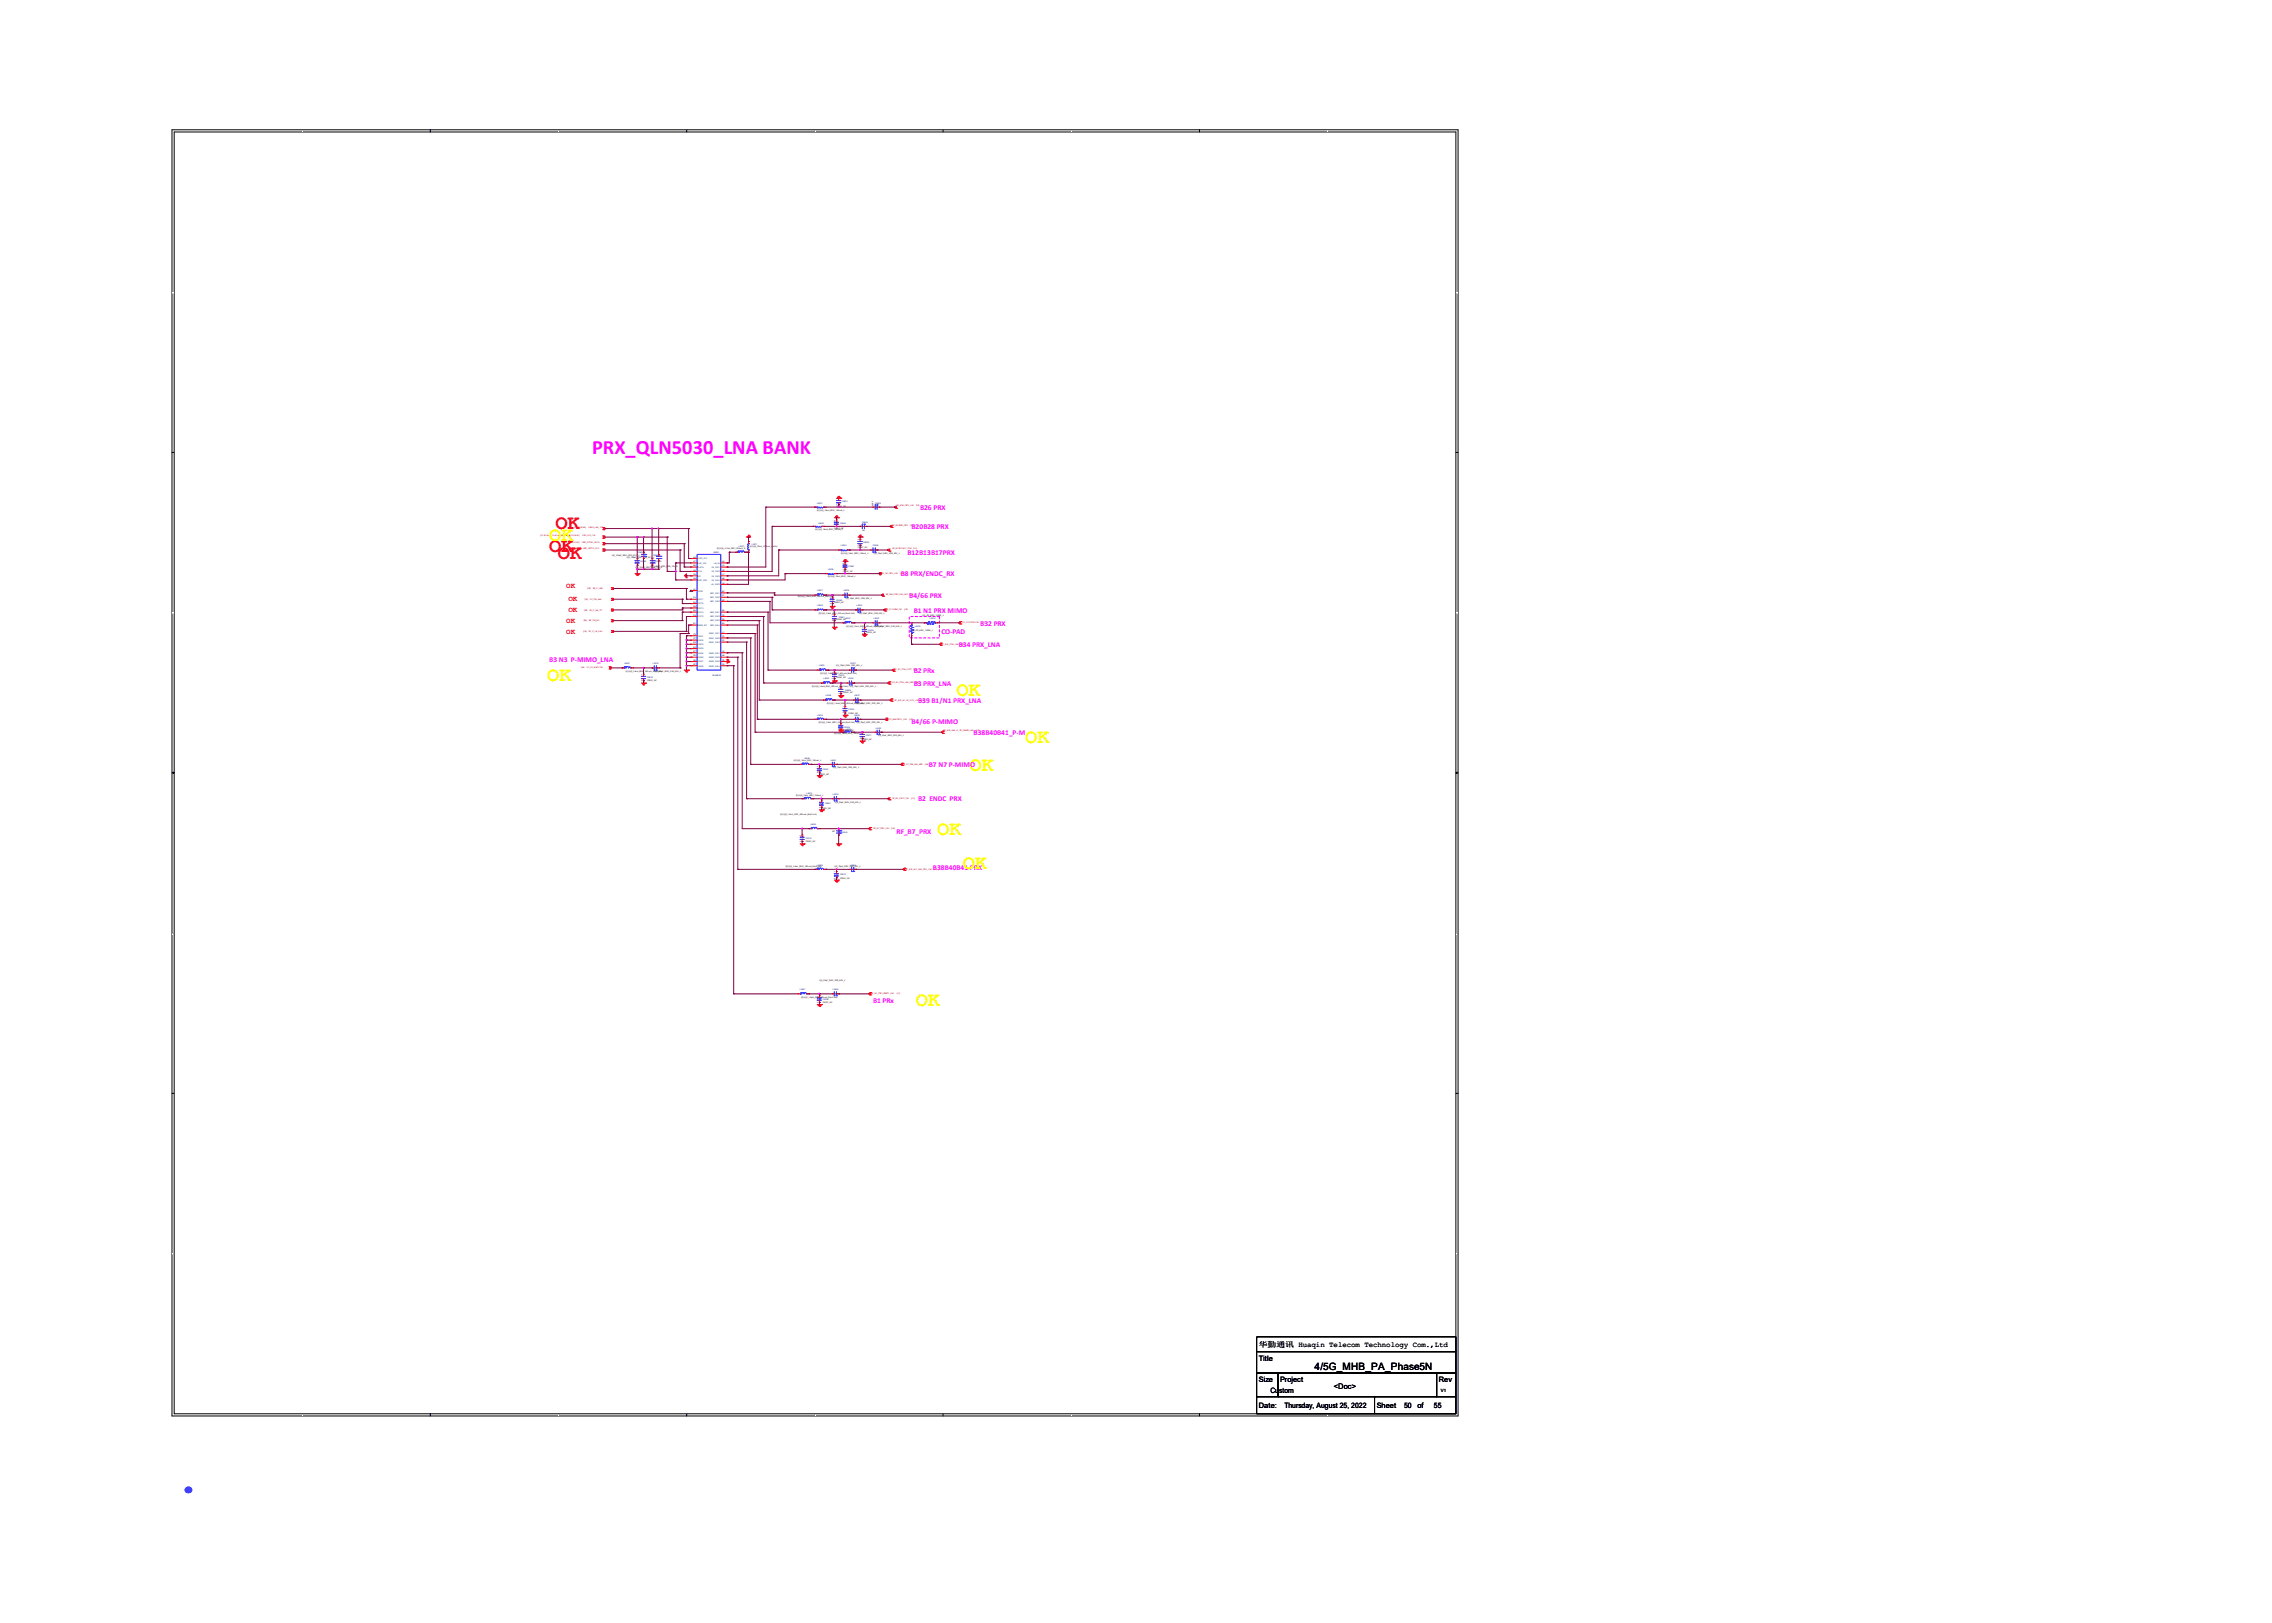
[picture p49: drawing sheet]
<svg xmlns="http://www.w3.org/2000/svg" width="350mm" height="250mm" viewBox="0 0 350 250" stroke-linecap="round" stroke-linejoin="round" font-family="sans-serif">
<defs><g id="words">
<text font-size="8.5" fill="#00f" x="26.5" y="229.9">.</text>
<text font-size="3.1" fill="#f0f" x="91.2" y="69.9">PRX_QLN5030_LNA BANK</text>
<g font-size="3.1" fill="#ff0">
<text x="84.6" y="83.4">OK</text>
<text x="84.3" y="104.8">OK</text>
<text x="147.4" y="107.2">OK</text>
<text x="149.3" y="118.7">OK</text>
<text x="157.9" y="114.4">OK</text>
<text x="144.4" y="128.6">OK</text>
<text x="148.3" y="133.9">OK</text>
<text x="141.1" y="155">OK</text>
</g>
<g font-size="3.1" fill="#f00">
<text x="85.6" y="81.4">OK</text>
<text x="84.6" y="85">OK</text>
<text x="85.9" y="86">OK</text>
</g>
<text font-size="1.6" x="202.5" y="211">4/5G_MHB_PA_Phase5N</text>
<text font-size="1.2" x="205.5" y="213.9">&lt;Doc&gt;</text>
<g font-size="1.1" fill="#f0f">
<text x="140.4" y="81.5">B20B28 PRX</text>
<text x="141.7" y="78.5">B26 PRX</text>
<text x="138.8" y="88.8">B8 PRX/ENDC_RX</text>
<text x="139.8" y="85.5">B12B13B17PRX</text>
<text x="140.1" y="92.1">B4/66 PRX</text>
<text x="140.8" y="94.4">B1 N1 PRX MIMO</text>
<text x="84.6" y="102">B3 N3 P-MIMO_LNA</text>
<text x="145" y="97.7">CO-PAD</text>
<text x="147.7" y="99.7">B34 PRX_LNA</text>
<text x="151" y="96.4">B32 PRX</text>
<text x="140.8" y="105.6">B3 PRX_LNA</text>
<text x="140.8" y="103.6">B2 PRx</text>
<text x="140.4" y="111.6">B4/66 P-MIMO</text>
<text x="141.4" y="108.3">B39 B1/N1 PRX_LNA</text>
<text x="150" y="113.2">B38B40B41_P-M</text>
<text x="143.1" y="118.2">B7 N7 P-MIMO</text>
<text x="141.4" y="123.5">B2 ENDC PRX</text>
<text x="138.1" y="128.4">RF_B7_PRX</text>
<text x="143.7" y="134">B38B40B41 PRX</text>
<text x="134.5" y="154.5">B1 PRx</text>
</g>
<g font-size="1.1" fill="#f00">
<text x="87.2" y="90.6">OK</text>
<text x="87.2" y="95.9">OK</text>
<text x="87.6" y="92.6">OK</text>
<text x="87.6" y="94.3">OK</text>
<text x="87.2" y="97.6">OK</text>
</g>
<g font-size="1.1">
<text x="193.9" y="209.6">Title</text>
<text x="193.9" y="207.5">华勤通讯 Huaqin Telecom Technology Com.,Ltd</text>
<text x="193.9" y="212.9">Size</text>
<text x="195.7" y="214.6">Custom</text>
<text x="197.2" y="212.9">Project</text>
<text x="221.7" y="212.9">Rev</text>
<text x="193.9" y="216.9">Date:</text>
<text x="197.9" y="216.9">Thursday, August 25, 2022</text>
<text x="212.1" y="216.9">Sheet</text>
<text x="216.3" y="216.9">50</text>
<text x="218.3" y="216.9">of</text>
<text x="220.9" y="216.9">55</text>
</g>
<text font-size=".7" x="222" y="214.5">V1</text>
<g font-size=".3" fill="#000080">
<text x="125.9" y="77.6">L5021</text>
<text x="129.7" y="77.4">C5051</text>
<text x="134.8" y="77.6">C5089</text>
<text x="126.1" y="80.8">L5022</text>
<text x="129.4" y="80.7">C5053</text>
<text x="132.8" y="80.5">C5054</text>
<text x="133" y="83.7">C5055</text>
<text x="98.3" y="85.2">C5049</text>
<text x="98.7" y="86.6">C5059</text>
<text x="100.7" y="85.6">C5092</text>
<text x="101" y="86.6">C5060</text>
<text x="109.9" y="85.2">U5001</text>
<text x="113.8" y="84.3">L5072</text>
<text x="115.8" y="84">L5071</text>
<text x="127.6" y="87.8">L5026</text>
<text x="129.5" y="84.2">L5024</text>
<text x="130.7" y="87.3">C5061</text>
<text x="134.5" y="84.2">C5056</text>
<text x="125.9" y="91.1">L5027</text>
<text x="125.9" y="93.4">L5029</text>
<text x="128.9" y="92.6">C5065</text>
<text x="129.2" y="95.2">C5067</text>
<text x="130" y="91.1">L5028</text>
<text x="130.2" y="95.4">L5031</text>
<text x="132" y="93.4">L5049</text>
<text x="134.6" y="95.4">L5032</text>
<text x="143.3" y="95.4">L5074</text>
<text x="133.7" y="97.2">C5070</text>
<text x="141" y="96.5">L5073</text>
<text x="96.2" y="102.3">L5067</text>
<text x="99.7" y="104.4">C5075</text>
<text x="100.6" y="102.3">L5070</text>
<text x="109.8" y="104.1">QLN5030</text>
<text x="126.2" y="102.6">L5033</text>
<text x="126.9" y="104.6">L5034</text>
<text x="127.2" y="107.3">L5036</text>
<text x="129.2" y="104.1">C5072</text>
<text x="130.2" y="106.4">C5088</text>
<text x="130.6" y="104.6">L5035</text>
<text x="131" y="102.3">C5071</text>
<text x="131.6" y="107.3">L5037</text>
<text x="125.9" y="110.2">L5019</text>
<text x="130.1" y="112.1">C5076</text>
<text x="130.4" y="112.4">L5042</text>
<text x="130.7" y="109.4">C5074</text>
<text x="131.6" y="110.2">L5020</text>
<text x="133.4" y="113.4">C5077</text>
<text x="134.9" y="112.2">L5043</text>
<text x="123.9" y="116.9">L5040</text>
<text x="126.8" y="118.7">C5081</text>
<text x="128" y="117.2">L5041</text>
<text x="124.3" y="122.2">L5075</text>
<text x="127.1" y="123.9">C5091</text>
<text x="128.3" y="122.4">L5076</text>
<text x="124.1" y="129.2">C5078</text>
<text x="124.9" y="127.1">L5044</text>
<text x="129.7" y="128.2">L5045</text>
<text x="125.9" y="133.4">L5069</text>
<text x="129.4" y="134.8">C5073</text>
<text x="131" y="133.4">L5068</text>
<text x="123.2" y="152.5">L5047</text>
<text x="126.8" y="154">C5080</text>
<text x="128.3" y="152.5">L5048</text>
</g>
<g font-size=".3">
<text x="129.1" y="77.8" transform="rotate(-90 129.1 77.8)">1</text>
<text x="129.1" y="76.9" transform="rotate(-90 129.1 76.9)">2</text>
<text x="134.6" y="78" transform="rotate(-90 134.6 78)">22PF</text>
<text x="125.6" y="81.7">叠层电感_18nH_0201_150mA_J</text>
<text x="125.9" y="78.8">叠层电感_18nH_0201_150mA_J</text>
<text x="128.5" y="81.5">C0201_NC</text>
<text x="128.7" y="81.1" transform="rotate(-90 128.7 81.1)">1</text>
<text x="128.7" y="80.2" transform="rotate(-90 128.7 80.2)">2</text>
<text x="128.9" y="78.2">C0201_NC</text>
<text x="132.4" y="83.2" transform="rotate(-90 132.4 83.2)">2</text>
<text x="132.8" y="81.7">NC</text>
<text x="94.2" y="85.7">电容_100pF_0201_C0G_25 V_J</text>
<text x="96.5" y="86">电容_100pF_0201_C0G_25 V_J</text>
<text x="97.8" y="87.5">电容_100nF_0201_X5R_10V_K</text>
<text x="100.2" y="87.3">电容_100nF_0201_X5R_10V_K</text>
<text x="106.8" y="89.2">A9</text>
<text x="106.8" y="87.9">A5</text>
<text x="106.8" y="88.6">C5</text>
<text x="106.8" y="87.2">B6</text>
<text x="106.8" y="85.9">A3</text>
<text x="106.8" y="86.6">A7</text>
<text x="110.4" y="84.6">叠层电感_4.7nH_0201_220mA_S</text>
<text x="111.3" y="86.6">H4</text>
<text x="111.3" y="87.2">J3</text>
<text x="111.3" y="87.9">H2</text>
<text x="111.3" y="88.6">J7</text>
<text x="111.3" y="89.2">H6</text>
<text x="111.3" y="89.9">J5</text>
<text x="115.5" y="84.3">叠层电感_22nH_130 mA_J(±5%)</text>
<text x="127.5" y="89">叠层电感_18nH_0201_150mA_J</text>
<text x="129.5" y="85.4">叠层电感_18nH_0201_150mA_J</text>
<text x="129.9" y="88.1">C0201_NC</text>
<text x="130" y="87.7" transform="rotate(-90 130 87.7)">1</text>
<text x="130" y="86.8" transform="rotate(-90 130 86.8)">2</text>
<text x="132.2" y="84.5">C0201_NC</text>
<text x="132.4" y="84.1" transform="rotate(-90 132.4 84.1)">1</text>
<text x="134.6" y="85.4">电容_22pF_0201_C0G_50V_J</text>
<text x="106.8" y="90.9">A1</text>
<text x="106.8" y="92.8">D4</text>
<text x="106.8" y="93.5">D6</text>
<text x="106.8" y="94.2">B4</text>
<text x="106.9" y="92.2">F4</text>
<text x="106.9" y="94.8">F6</text>
<text x="111.3" y="91.2">B2</text>
<text x="111.3" y="91.9">C1</text>
<text x="111.3" y="92.5">D2</text>
<text x="111.3" y="94.2">B8</text>
<text x="111.3" y="94.8">C9</text>
<text x="111.3" y="95.5">D8</text>
<text x="122.9" y="92">叠层电感_1.8nH_0201_420 mA_B(±0.1nH)</text>
<text x="126.1" y="94.6">叠层电感_1.8nH_0201_420 mA_B(±0.1nH)</text>
<text x="128.1" y="93" transform="rotate(-90 128.1 93)">2</text>
<text x="128.1" y="92.1" transform="rotate(-90 128.1 92.1)">1</text>
<text x="128.4" y="95.7" transform="rotate(-90 128.4 95.7)">2</text>
<text x="128.4" y="94.8" transform="rotate(-90 128.4 94.8)">1</text>
<text x="128.5" y="92.9">C0201_NC</text>
<text x="128.9" y="95.6">C0201_NC</text>
<text x="130.3" y="92.3">电容_22pF_0201_C0G_50V_J</text>
<text x="132.2" y="94.6">电容_22pF_0201_C0G_50V_J</text>
<text x="142.1" y="94.9">电阻_0R_0201_1/20W_J</text>
<text x="106.8" y="96.1">E1</text>
<text x="106.8" y="97.8">C3</text>
<text x="106.8" y="98.5">C7</text>
<text x="106.8" y="99.1">E3</text>
<text x="106.8" y="99.8">E5</text>
<text x="106.8" y="100.4">E7</text>
<text x="106.8" y="101.1">G3</text>
<text x="106.8" y="101.8">G5</text>
<text x="111.3" y="96.1">E9</text>
<text x="111.3" y="97.5">J1</text>
<text x="111.3" y="98.1">G1</text>
<text x="111.3" y="98.8">F2</text>
<text x="111.3" y="100.4">J9</text>
<text x="111.3" y="101.1">H8</text>
<text x="111.3" y="101.8">G9</text>
<text x="130.3" y="96.6">叠层电感_1.8nH_0201_420 mA_B(±0.1nH)</text>
<text x="133" y="97.6" transform="rotate(-90 133 97.6)">2</text>
<text x="133" y="96.8" transform="rotate(-90 133 96.8)">1</text>
<text x="133.5" y="97.5">C0201_NC</text>
<text x="134.9" y="96.6">电容_22pF_0201_C0G_50V_J</text>
<text x="140.4" y="97.2">电阻_0R_0201_1/20W_J</text>
<text x="96.3" y="103.5">叠层电感_1.8nH_0201_420 mA_B(±0.1nH)</text>
<text x="99" y="104.9" transform="rotate(-90 99 104.9)">2</text>
<text x="99" y="104" transform="rotate(-90 99 104)">1</text>
<text x="99.7" y="105">C0201_NC</text>
<text x="100.9" y="103.5">电容_22pF_0201_C0G_50V_J</text>
<text x="106.8" y="102.4">G7</text>
<text x="111.3" y="102.4">F8</text>
<text x="125" y="105.8">叠层电感_1.8nH_0201_420 mA_B(±0.1nH)</text>
<text x="126.4" y="103.8">叠层电感_1.8nH_0201_420 mA_B(±0.1nH)</text>
<text x="128.4" y="104.6" transform="rotate(-90 128.4 104.6)">2</text>
<text x="128.4" y="103.7" transform="rotate(-90 128.4 103.7)">1</text>
<text x="128.8" y="102.6">电容_22pF_0201_C0G_50V_J</text>
<text x="128.9" y="104.5">C0201_NC</text>
<text x="129.4" y="106.9" transform="rotate(-90 129.4 106.9)">2</text>
<text x="129.4" y="106" transform="rotate(-90 129.4 106)">1</text>
<text x="129.9" y="106.8">C0201_NC</text>
<text x="130.9" y="105.8">电容_22pF_0201_C0G_50V_J</text>
<text x="126.1" y="111.4">叠层电感_1.8nH_0201_420 mA_B(±0.1nH)</text>
<text x="127.4" y="108.5">叠层电感_1.8nH_0201_420 mA_B(±0.1nH)</text>
<text x="128.5" y="113.1">叠层电感_18nH_0201_150mA_J</text>
<text x="129.4" y="112.5" transform="rotate(-90 129.4 112.5)">2</text>
<text x="129.4" y="111.6" transform="rotate(-90 129.4 111.6)">1</text>
<text x="130" y="109.9" transform="rotate(-90 130 109.9)">2</text>
<text x="130" y="108.9" transform="rotate(-90 130 108.9)">1</text>
<text x="130.1" y="112.5">C0201_NC</text>
<text x="130.7" y="109.9">C0201_NC</text>
<text x="131.9" y="108.5">电容_22pF_0201_C0G_50V_J</text>
<text x="131.9" y="111.4">电容_22pF_0201_C0G_50V_J</text>
<text x="132.7" y="113.9" transform="rotate(-90 132.7 113.9)">2</text>
<text x="132.7" y="112.9" transform="rotate(-90 132.7 112.9)">1</text>
<text x="135.2" y="113.4">电容_22pF_0201_C0G_50V_J</text>
<text x="122.3" y="117.3">叠层电感_18nH_0201_150mA_J</text>
<text x="126.1" y="119.1" transform="rotate(-90 126.1 119.1)">2</text>
<text x="126.1" y="118.2" transform="rotate(-90 126.1 118.2)">1</text>
<text x="126.2" y="119.3">C0201_NC</text>
<text x="128.3" y="118.4">电容_22pF_0201_C0G_50V_J</text>
<text x="132.8" y="114">C0201_NC</text>
<text x="120.2" y="125.6">叠层电感_1.8nH_0201_420 mA_B(±0.1nH)</text>
<text x="122.6" y="122.6">叠层电感_18nH_0201_150mA_J</text>
<text x="126.4" y="124.4" transform="rotate(-90 126.4 124.4)">2</text>
<text x="126.4" y="123.5" transform="rotate(-90 126.4 123.5)">1</text>
<text x="126.6" y="124.6">C0201_NC</text>
<text x="128.6" y="123.6">电容_22pF_0201_C0G_50V_J</text>
<text x="123.4" y="129.7" transform="rotate(-90 123.4 129.7)">2</text>
<text x="123.4" y="128.8" transform="rotate(-90 123.4 128.8)">1</text>
<text x="124.1" y="129.7">C0201_NC</text>
<text x="128.2" y="128.2">NC</text>
<text x="121" y="133.6">叠层电感_1.8nH_0201_420 mA_B(±0.1nH)</text>
<text x="128.5" y="133.6">电容_22pF_0201_C0G_50V_J</text>
<text x="128.7" y="135.3" transform="rotate(-90 128.7 135.3)">2</text>
<text x="128.7" y="134.4" transform="rotate(-90 128.7 134.4)">1</text>
<text x="129.4" y="135.4">C0201_NC</text>
<text x="123.4" y="153.7">叠层电感_1.8nH_0201_420 mA_B(±0.1nH)</text>
<text x="126.1" y="154.5" transform="rotate(-90 126.1 154.5)">2</text>
<text x="126.1" y="153.5" transform="rotate(-90 126.1 153.5)">1</text>
<text x="126.2" y="151.1">电容_22pF_0201_C0G_50V_J</text>
<text x="126.8" y="154.5">C0201_NC</text>
</g>
<g font-size=".3" fill="#f00">
<text x="138.1" y="78">RF_B26_PRX_LNA</text>
<text x="141.1" y="78">[39]</text>
<text x="83.2" y="82.6">[31,39,40,42,43,44,45,46,47,48,52,53,54,55]</text>
<text x="87.9" y="83.6">[35,43,54]</text>
<text x="88.5" y="81.3">[14,36,52,55]</text>
<text x="89.7" y="83.6">SDR_RFFE0_DATA</text>
<text x="89.7" y="82.6">VDD_VIO_1V8</text>
<text x="90.6" y="81.3">VREG_L6A_1P2</text>
<text x="137.5" y="81">RF_B20B28_PRX</text>
<text x="140.2" y="81">[51]</text>
<text x="88.1" y="84.6">[35,43,54]</text>
<text x="89.8" y="84.6">SDR_RFFE0_CLK</text>
<text x="135.9" y="88.5">RF_B8_PRX_LNA</text>
<text x="137.5" y="84.6">RF_B12B13B17_PRX</text>
<text x="138.7" y="88.5">[39]</text>
<text x="140.7" y="84.6">[51]</text>
<text x="89.9" y="95.7">[38]</text>
<text x="90" y="94.1">[38]</text>
<text x="90.1" y="92.4">[38]</text>
<text x="90.5" y="90.8">[38]</text>
<text x="90.8" y="95.7">RF_PM_MH</text>
<text x="90.8" y="94.1">RF_P_MH_DT</text>
<text x="90.9" y="92.4">RF_PM_JMH</text>
<text x="91.4" y="90.8">RF_P_JMH</text>
<text x="136.5" y="94">RF_B1 ENDC_RX</text>
<text x="136.5" y="91.7">RF_B66_PRX_LNA_50R</text>
<text x="139.3" y="94">[43]</text>
<text x="140.2" y="91.7">[39]</text>
<text x="148.3" y="96">RF_B32 PRX LNA</text>
<text x="151.2" y="96">[51]</text>
<text x="89.9" y="97.4">[38]</text>
<text x="90.7" y="97.4">RF_P_LB_LNA</text>
<text x="145" y="99.3">RF_B34_PRX_LNA</text>
<text x="148.1" y="99.3">[51]</text>
<text x="89.5" y="103">[43]</text>
<text x="90.4" y="103">RF_B3_ENDC RX</text>
<text x="137.5" y="105.3">RF_B3_PRX_LNA_50R</text>
<text x="137.8" y="107.9">RF_B39_B1_N1_PRX_LNA</text>
<text x="137.8" y="103.3">RF_B2_PRX_SP2T</text>
<text x="140.7" y="103.3">[39]</text>
<text x="141" y="105.3">[39]</text>
<text x="141.9" y="107.9">[51]</text>
<text x="137" y="111">RF_B66 PRX1_LNA</text>
<text x="140.1" y="111">[43]</text>
<text x="145.3" y="112.5">RF_B38_B40_41_RX_MIIMO_LNA</text>
<text x="150.4" y="112.5">[42]</text>
<text x="139.1" y="117.8">RF_B7_PM_LNA_50R</text>
<text x="142.5" y="117.8">[43]</text>
<text x="137.5" y="123.1">RF_B2_ENDC_RX</text>
<text x="140.4" y="123.1">[43]</text>
<text x="134.5" y="127.7">RF_B7_PRX_LNA</text>
<text x="137.3" y="127.7">[39]</text>
<text x="139.5" y="134">RF_B38_B41_B40_PRX_LNA</text>
<text x="143.9" y="134">[40]</text>
<text x="134.2" y="153.1">RF_B1_PRX_MIMO1_LNA</text>
<text x="138.2" y="153.1">[51]</text>
</g>
<g font-size=".3" fill="#004080">
<text x="107.6" y="89.5">QRT_IDO</text>
<text x="107.6" y="88.1">CLK</text>
<text x="107.6" y="88.8">ID1</text>
<text x="107.6" y="87.5">DATA</text>
<text x="107.6" y="86.2">VDD_1P2</text>
<text x="107.6" y="86.8">VIO_1P8</text>
<text x="109.6" y="87.5">LB_SW1</text>
<text x="109.6" y="88.1">LB_SW2</text>
<text x="109.6" y="88.8">LB_SW3</text>
<text x="109.6" y="89.5">LB_SW4</text>
<text x="110" y="86.8">LB_IN</text>
<text x="107.6" y="91.1">GPIO</text>
<text x="107.6" y="92.4">OUT1</text>
<text x="107.6" y="93.1">OUT2</text>
<text x="107.6" y="93.8">OUT3</text>
<text x="107.6" y="94.4">OUT4</text>
<text x="107.6" y="95.1">OUT5</text>
<text x="109.4" y="91.5">MB1_SW1</text>
<text x="109.4" y="92.1">MB1_SW2</text>
<text x="109.4" y="92.8">MB1_SW3</text>
<text x="109.4" y="94.4">MB2_SW1</text>
<text x="109.4" y="95.1">MB2_SW2</text>
<text x="109.4" y="95.7">MB2_SW3</text>
<text x="109.6" y="90.1">LB_SWO</text>
<text x="107.6" y="96.4">MIMO_IN1</text>
<text x="107.6" y="98.1">GND1</text>
<text x="107.6" y="98.7">GND2</text>
<text x="107.6" y="99.4">GND3</text>
<text x="107.6" y="100">GND4</text>
<text x="107.6" y="100.7">GND5</text>
<text x="107.6" y="101.4">GND6</text>
<text x="109.2" y="97.7">MHB1_SW1</text>
<text x="109.2" y="98.4">MHB1_SW2</text>
<text x="109.2" y="99">MHB1_SW3</text>
<text x="109.2" y="100.7">MHB2_SW1</text>
<text x="109.2" y="101.4">MHB2_SW2</text>
<text x="109.4" y="96.4">MB2_SW4</text>
<text x="107.6" y="102">GND7</text>
<text x="107.6" y="102.7">GND8</text>
<text x="109.2" y="102">MHB2_SW3</text>
<text x="109.2" y="102.7">MHB2_SW4</text>
</g>
<g font-size=".2">
<text x="46.6" y="20.2">5</text>
<text x="86" y="20.2">4</text>
<text x="125.5" y="20.2">3</text>
<text x="165" y="20.2">2</text>
<text x="204.5" y="20.2">1</text>
<text x="26.6" y="45.2">D</text>
<text x="224.4" y="45.2">D</text>
<text x="26.6" y="94.6">C</text>
<text x="224.4" y="94.6">C</text>
<text x="26.6" y="143.9">B</text>
<text x="224.4" y="143.9">B</text>
<text x="26.6" y="193.3">A</text>
<text x="224.4" y="193.3">A</text>
<text x="46.6" y="218">5</text>
<text x="86" y="218">4</text>
<text x="125.5" y="218">3</text>
<text x="165" y="218">2</text>
<text x="204.5" y="218">1</text>
</g>
</g></defs>
<path d="M26.5 20h198.1v198.1h-198.1zM26.8 20.3h197.5v197.5h-197.5z" fill="none" stroke="#000" stroke-width=".15"/>
<g fill="#fff">
<path d="M46.6 20h.1v.3h-.1z"/>
<path d="M46.6 217.8h.1v.3h-.1z"/>
</g>
<path d="M66.3 20v.3M66.3 217.8v.3" fill="none" stroke="#000" stroke-width=".15"/>
<g fill="#fff">
<path d="M86 20h.1v.3h-.1z"/>
<path d="M86 217.8h.1v.3h-.1z"/>
</g>
<path d="M105.8 20v.3M105.8 217.8v.3" fill="none" stroke="#000" stroke-width=".15"/>
<g fill="#fff">
<path d="M125.5 20h.1v.3h-.1z"/>
<path d="M125.5 217.8h.1v.3h-.1z"/>
</g>
<path d="M145.3 20v.3M145.3 217.8v.3" fill="none" stroke="#000" stroke-width=".15"/>
<g fill="#fff">
<path d="M165 20h.1v.3h-.1z"/>
<path d="M165 217.8h.1v.3h-.1z"/>
</g>
<path d="M184.8 20v.3M184.8 217.8v.3" fill="none" stroke="#000" stroke-width=".15"/>
<g fill="#fff">
<path d="M204.5 20h.1v.3h-.1z"/>
<path d="M204.5 217.8h.1v.3h-.1z"/>
<path d="M26.6 45h.1v.3h-.1z"/>
<path d="M224.4 45h.1v.3h-.1z"/>
<path d="M26.6 94.4h.1v.2h-.1z"/>
<path d="M224.4 94.4h.1v.2h-.1z"/>
</g>
<path d="M26.5 69.7h.3M224.3 69.7h.3" fill="none" stroke="#000" stroke-width=".15"/>
<g fill="#fff">
<path d="M26.6 143.7h.1v.3h-.1z"/>
<path d="M224.4 143.7h.1v.3h-.1z"/>
</g>
<path d="M26.5 119.1h.3M224.3 119.1h.3" fill="none" stroke="#000" stroke-width=".15"/>
<path d="M26.7 118.9l.1 .2h-.1zM224.3 119.1l.1-.2v.2z" fill="#000" stroke="#000" stroke-width=".15"/>
<g fill="#fff">
<path d="M26.6 193.1h.1v.2h-.1z"/>
<path d="M224.4 193.1h.1v.2h-.1z"/>
</g>
<path d="M26.5 168.4h.3M224.3 168.4h.3M193.6 215.1h18.1v2.7h-18.1zM193.6 211.5h3.3v3.6h-3.3zM193.6 208.2h30.7v3.3h-30.7zM193.6 205.9h30.7v2.3h-30.7zM196.9 211.5h24.4v3.6h-24.4zM211.7 215.1h12.6v2.7h-12.6zM221.3 211.5h3v3.6h-3z" fill="none" stroke="#000" stroke-width=".15"/>
<path d="M140.1 95h4.6v3.3h-4.6z" fill="none" stroke="#f0f" stroke-width=".17" stroke-dasharray=".3 .3"/>
<g fill="none" stroke="#f00" stroke-width=".15">
<path d="M125.5 78.1h.1M125.5 78.1h.4M126.9 78.1h.3M127.2 78.1h.1M128.5 79.8h.7M128.6 79.7h.5M128.7 79.6h.1M128.7 79.6h.3M128.8 79.5h.1M128.9 76.8h.6M128.9 79.5h.1M129 76.7h.4"/>
<path d="M129.1 76.5h.1M129.1 76.5h.2M129.1 79.7h.1M129.2 76.5h.1M129.2 79.8h.1M129.2 77.7h.1M129.2 76.8h.1M129.2 76.8v.3M129.2 77.4v.3M129.4 76.7h.1M129.5 76.8h.1M134.5 78.1h.3"/>
<path d="M134.5 78.1h.1M135.1 78.1h.4M135.5 78.1h.1M137.8 78.1h.1M137.8 78.1l.2 .2M138 78.1h.1M138 78.3h.1M138 78.1l.1 .2M138 77.9l-.2 .2M138.1 78.3h.1M138.1 77.9l-.1 .2M92.9 81.2l.1 .2-.1 .2"/>
<path d="M92.9 82.6l.1 .1-.1 .2M92.9 83.6l.1 .1-.1 .2M92.9 84.6l.1 .1-.1 .2M92.9 81.6h.1M92.9 81.2h.1M92.9 82.9h.1M92.9 82.6h.1M92.9 83.6h.1M92.9 83.9h.1M92.9 84.6h.1M92.9 84.9h.1M93 81.2l.2 .2-.2 .2"/>
<path d="M93 82.6l.2 .1-.2 .2M93 83.6l.2 .1-.2 .2M93 84.6l.2 .1-.2 .2M93 81.2h.1M93 81.6h.1M93 82.6h.1M93 82.9h.1M93 83.9h.1M93 83.6h.1M93 84.9h.1M93 84.6h.1M94.2 90.5l.2 .1-.2 .2"/>
<path d="M94.2 92.2l.2 .1-.2 .2M94.2 93.8l.2 .1-.2 .2M94.2 95.5l.2 .1-.2 .2M94.2 97.1l.2 .2-.2 .1M94.2 90.8h.1M94.2 90.5h.1M94.2 92.5h.1M94.2 92.2h.1M94.2 94.1h.1M94.2 93.8h.1M94.2 95.8h.1M94.2 95.5h.1"/>
<path d="M94.2 97.4h.1M94.2 97.1h.1M94.4 90.5l.1 .1-.1 .2M94.4 92.2l.1 .1-.1 .2M94.4 93.8l.1 .1-.1 .2M94.4 95.5l.1 .1-.1 .2M94.4 97.1l.1 .2-.1 .1M94.4 90.5h.1M94.4 90.8h.1M94.4 92.2h.1M94.4 92.5h.1M94.4 93.8h.1"/>
<path d="M94.4 94.1h.1M94.4 95.5h.1M94.4 95.8h.1M94.4 97.1h.1M94.4 97.4h.1M97.8 88.4h.7M97.9 88.4h.5M98 88.5h.1M98 88.5h.3M98.1 88.7h.1M98.2 86h.1M98.2 87h.1"/>
<path d="M98.2 86v.4M98.2 86.7v.3M98.2 88.7h.1M98.4 88.4h.1M98.5 88.4h.1M99.1 85.1h.1M99.1 86h.1M99.1 85.1v.3M99.1 85.7v.3M100.5 87h.1M100.5 86h.1M100.5 86v.4"/>
<path d="M100.5 86.7v.3M101.5 85.4h.1M101.5 86.4h.1M101.5 85.4v.3M101.5 86v.4M105.4 88.7h.1M105.6 88.5h.1M105.6 88.5v.3M105.7 88.9h.1M105.7 88.4v.5M105.7 89h.1M105.7 88.4v.6"/>
<path d="M106.4 89.3h.1M106.4 88h.1M106.4 88.7h.1M106.4 87.3h.1M106.4 86h.1M106.4 86.7h.1M106.4 91h.1M106.4 96.3h.1M106.4 92.3h.1M106.4 93h.1M106.4 93.7h.1M106.4 94.3h.1"/>
<path d="M106.4 95h.1M106.4 97.9h.1M106.4 98.6h.1M106.4 99.2h.1M106.4 99.9h.1M106.4 97.9h1M106.4 89.3h1M106.4 88h1M106.4 88.7h1M106.4 87.3h1M106.4 86h1M106.4 86.7h1"/>
<path d="M106.4 91h1M106.4 96.3h1M106.4 94.3h1M106.4 95h1M106.4 92.3h1M106.4 93h1M106.4 93.7h1M106.4 98.6h1M106.4 99.2h1M106.4 99.9h1M111 89.3h1M111 88h1"/>
<path d="M111 88.7h1M111 87.3h1M111 86.7h1M111 96.3h1M111 90h1M111 91.3h1M111 92h1M111 92.6h1M111 94.3h1M111 95h1M111 95.6h1M111 97.6h1"/>
<path d="M111 98.3h1M111 98.9h1M112 86.7h.1M112 87.3h.1M112 88h.1M112 88.7h.1M112 89.3h.1M112 90h.1M112 91.3h.1M112 92h.1M112 92.6h.1M112 94.3h.1"/>
<path d="M112 95h.1M112 95.6h.1M112 96.3h.1M112 97.6h.1M112 98.3h.1M112 98.9h.1M113.4 85.1h.3M113.4 85.1h.1M114.7 85.1h.3M115 82.7h.1M115 85.1h.1M115 82.7h.6"/>
<path d="M115.1 82.6h.5M115.1 82.6h.1M115.2 82.6h.3M115.3 82.4h.1M115.3 85.1h.1M115.3 83.4h.1M115.3 83.4v.3M115.3 84.7v.4M115.5 82.6h.1M125.3 81.1h.1M125.3 81.1h.3M125.6 91.7h.1"/>
<path d="M125.6 93.9h.1M125.6 91.7h.3M125.6 93.9h.3M126.6 81.1h.3M126.9 91.7h.3M126.9 93.9h.3M126.9 81.1h.1M127.2 88.4h.3M127.2 88.4h.1M127.2 91.7h.1M127.2 93.9h.1M127.9 93.4h.6"/>
<path d="M128 93.5h.4M128.1 93.6h.2M128.1 93.6h.1M128.2 93.7h.1M128.2 92h.1M128.2 93h.1M128.2 96.6h.7M128.2 92v.3M128.2 92.6v.4M128.3 96.7h.5M128.4 96.8h.3M128.4 96.8h.1"/>
<path d="M128.4 93.5h.1M128.5 93.4h.1M128.5 94.6h.1M128.5 95.6h.1M128.5 88.4h.4M128.5 96.9h.1M128.5 94.6v.4M128.5 95.3v.3M128.6 96.9h.1M128.8 96.7h.1M128.9 96.6h.1M128.9 88.4h.1"/>
<path d="M128.9 81.1h.1M128.9 80.1h.1M128.9 80.1v.3M128.9 80.7v.4M129.2 84.7h.3M129.2 84.7h.1M129.9 95.9h.3M129.9 91.7h.3M129.9 95.9h.1M129.9 91.7h.1M129.9 86.5h.6M130 86.4h.4"/>
<path d="M130 86.3h.3M130 86.3h.1M130.2 87.7h.1M130.2 86.7h.1M130.2 86.2h.1M130.2 86.7v.3M130.2 87.3v.4M130.4 86.4h.1M130.5 86.5h.1M130.5 84.7h.3M130.5 91.7h.3M130.8 84.7h.1"/>
<path d="M130.8 91.7h.1M131.2 95.9h.3M131.5 95.9h.1M131.8 93.9h.4M131.8 93.9h.1M132.2 82.7h.6M132.3 82.6h.4M132.4 82.6h.1M132.4 82.6h.2M132.5 82.4h.1M132.5 81.1h.3M132.5 84h.1"/>
<path d="M132.5 83.1h.1M132.5 81.1h.1M132.5 83.1v.3M132.5 83.7v.3M132.5 93.9h.3M132.7 82.6h.1M132.8 82.7h.1M132.8 93.9h.1M132.8 97.7h.7M132.9 97.8h.5M133 97.9h.3M133 97.9h.1"/>
<path d="M133.1 98h.1M133.2 98h.1M133.2 96.6h.1M133.2 97.6h.1M133.2 96.6v.4M133.2 97.3v.3M133.2 81.1h.3M133.4 97.8h.1M133.5 97.7h.1M133.5 81.1h.1M134.1 84.7h.4M134.1 84.7h.1"/>
<path d="M134.5 95.9h.3M134.5 95.9h.1M134.8 84.7h.3M135.1 84.7h.1M135.1 95.9h.4M135.5 88.2l.1 .2-.1 .1M135.5 88.2h.1M135.5 88.5h.1M135.5 95.9h.1M135.6 88.2h.1M135.6 88.5h.1M135.6 88.2l.2 .2-.2 .1"/>
<path d="M135.8 91.7h.1M135.8 91.7l.2 .1M136 91.7h.1M136 91.8h.1M136 91.7l.1 .1M136 91.5l-.2 .2M136.1 91.8h.1M136.1 91.5l-.1 .2M136.3 93.8l-.2 .1 .2 .2M136.3 93.8h.1M136.3 94.1h.1M136.5 93.8l-.2 .1 .2 .2"/>
<path d="M136.5 94.1h.1M136.5 93.8h.1M136.8 84.7h.1M136.8 84.7l.1 .2M136.9 84.7h.1M136.9 84.9h.1M136.9 84.7l.2 .2M136.9 84.6l-.1 .1M137.1 84.9h.1M137.1 81.1h.1M137.1 84.6l-.2 .1M137.1 81.1l.2 .1"/>
<path d="M137.3 81.1h.1M137.3 81.2h.1M137.3 81.1l.2 .1M137.3 80.9l-.2 .2M137.5 81.2h.1M137.5 80.9l-.2 .2M140.4 97.9h.1M140.4 95.9h.1M140.4 95.9v.4M140.4 97.6v.3M142.4 95.9h.3M142.4 95.9h.1"/>
<path d="M144.1 95.9h.3M144.4 95.9h.1M144.9 99.1l-.2 .1 .2 .2M144.9 99.4h.1M144.9 99.1h.1M145 99.1h.1M145 99.4h.1M145 99.1l-.1 .1 .1 .2M147.9 95.8l-.2 .1 .2 .2M147.9 95.8h.1M147.9 96.1h.1M148 96.1h.1"/>
<path d="M148 95.8h.1M148 95.8l-.1 .1 .1 .2M93.8 102.7l.2 .2-.2 .2M93.8 103.1h.1M93.8 102.7h.1M94 102.7h.1M94 103.1h.1M94 102.7l.2 .2-.2 .2M95.8 102.9h.1M95.8 102.9h.4M97.1 102.9h.4M97.5 102.9h.1"/>
<path d="M98.8 105.2h.7M98.9 105.3h.5M99 105.4h.1M99 105.4h.3M99.1 105.5h.1M99.1 103.9h.1M99.1 104.9h.1M99.1 103.9v.3M99.1 104.5v.4M99.2 105.5h.1M99.4 105.3h.1M99.5 105.2h.1"/>
<path d="M100.5 102.9h.1M100.5 102.9h.3M101.1 102.9h.4M101.5 102.9h.1M105.4 103.2h.7M105.5 103.3h.5M105.6 103.4h.1M105.6 103.4h.3M105.7 103.5h.1M105.8 103.5h.1M106 103.3h.1M106.1 103.2h.1"/>
<path d="M106.4 100.6h.1M106.4 101.2h.1M106.4 101.9h.1M106.4 102.5h.1M106.4 100.6h1M106.4 101.2h1M106.4 101.9h1M106.4 102.5h1M111 100.6h1M111 101.2h1M111 101.9h1M111 102.5h1"/>
<path d="M112 101.6h.1M112 100.6h.1M112 101.2h.1M112 101.9h.1M112 102.5h.1M112 101.6v.6M112.1 101.7h.1M112.1 101.7v.4M112.2 102h.1M112.2 101.7v.3M112.3 101.9h.1M123.3 117.7h.3"/>
<path d="M123.3 117.7h.1M124.6 117.7h.3M124.9 117.7h.1M125.6 110.8h.1M125.6 110.8h.3M125.9 103.2h.3M125.9 103.2h.1M125.9 119.5h.7M126 119.6h.4M126.1 119.6h.1M126.1 119.6h.3M126.2 119.8h.1"/>
<path d="M126.2 118.1h.1M126.2 119.1h.1M126.2 118.1v.3M126.2 118.7v.4M126.3 119.8h.1M126.4 119.6h.1M126.6 105.2h.3M126.6 119.5h.1M126.6 105.2h.1M126.9 107.8h.1M126.9 110.8h.3M126.9 107.8h.3"/>
<path d="M127.2 110.8h.1M127.2 103.2h.3M127.5 103.2h.1M127.9 117.7h.3M127.9 117.7h.1M127.9 105.2h.3M128.2 105.2h.1M128.2 104.9h.7M128.2 107.8h.3M128.3 105h.5M128.4 105h.3M128.4 105h.1"/>
<path d="M128.5 103.6h.1M128.5 104.5h.1M128.5 107.8h.1M128.5 105.2h.1M128.5 117.7h.4M128.5 103.6v.3M128.5 104.2v.3M128.6 105.2h.1M128.8 105h.1M128.9 104.9h.1M128.9 117.7h.1M129.2 107.2h.7"/>
<path d="M129.2 112.4h.7M129.3 107.3h.4M129.3 112.6h.4M129.4 107.4h.1M129.4 112.7h.1M129.4 107.4h.3M129.4 112.7h.3M129.5 107.5h.1M129.5 112.7h.1M129.5 105.8h.1M129.5 106.9h.1M129.5 111.5h.1"/>
<path d="M129.5 112.4h.1M129.5 105.8v.4M129.5 106.5v.4M129.5 111.5v.3M129.5 112.1v.3M129.6 107.5h.1M129.6 112.7h.1M129.7 107.3h.1M129.7 112.6h.1M129.9 112.8h.3M129.9 107.2h.1M129.9 112.4h.1"/>
<path d="M129.9 112.8h.1M129.9 110.2h.6M130 110.2h.4M130 110.3h.3M130 110.3h.1M130.2 108.8h.1M130.2 109.8h.1M130.2 110.5h.1M130.2 108.8v.3M130.2 109.5v.3M130.4 110.2h.1M130.5 105.2h.3"/>
<path d="M130.5 110.2h.1M130.5 105.2h.1M130.8 103.2h.1M130.8 103.2h.4M131.2 105.2h.3M131.2 112.8h.3M131.5 107.8h.3M131.5 110.8h.3M131.5 105.2h.1M131.5 112.8h.1M131.5 107.8h.1M131.5 110.8h.1"/>
<path d="M131.5 103.2h.3M131.8 103.2h.1M132.2 107.8h.3M132.2 110.8h.3M132.5 107.8h.1M132.5 110.8h.1M132.5 114.1h.7M132.6 114.2h.4M132.7 114.4h.1M132.7 114.4h.3M132.8 114.4h.1M132.8 112.8h.1"/>
<path d="M132.8 113.8h.1M132.8 112.8v.3M132.8 113.5v.3M132.9 114.4h.1M133 114.2h.1M133.2 114.1h.1M134.8 112.8h.1M134.8 112.8h.3M135.5 112.8h.3M135.8 112.8h.1M136.5 110.6l.1 .2-.1 .2M136.5 110.6h.1"/>
<path d="M136.5 111h.1M136.6 110.6h.1M136.6 111h.1M136.6 110.6l.2 .2-.2 .2M136.9 105h.1M136.9 105.4h.1M136.9 105l-.1 .2 .1 .2M137.1 105l-.2 .2 .2 .2M137.1 105.4h.1M137.1 105h.1M137.3 107.7l-.2 .1 .2 .2M137.3 108h.1"/>
<path d="M137.3 107.7h.1M137.5 107.7h.1M137.5 108h.1M137.5 103.2h.1M137.5 103.2l.1 .2M137.5 107.7l-.2 .1 .2 .2M137.6 103.2h.1M137.6 103.4h.1M137.6 103.2l.2 .2M137.6 103.1l-.1 .1M137.8 103.4h.1M137.8 103.1l-.2 .1"/>
<path d="M138.9 117.6l-.1 .1 .1 .2M138.9 117.9h.1M138.9 117.6h.1M139.1 117.6l-.2 .1 .2 .2M139.1 117.6h.1M139.1 117.9h.1M145.2 112.6l-.2 .2 .2 .2M145.2 113h.1M145.2 112.6h.1M145.4 112.6h.1M145.4 113h.1M145.4 112.6l-.2 .2 .2 .2"/>
<path d="M123.3 130h.6M123.4 130.1h.4M123.4 130.1h.1M123.4 130.1h.3M123.6 123h.3M123.6 128.6h.1M123.6 129.6h.1M123.6 123h.1M123.6 130.3h.1M123.6 128.6v.4M123.6 129.3v.3M123.8 130.1h.1"/>
<path d="M123.9 130h.1M124.6 127.6h.3M124.6 127.6h.1M124.9 123h.3M125.2 123h.1M125.6 133.9h.1M125.6 133.9h.3M125.9 127.6h.3M126.2 127.6h.1M126.2 124.7h.7M126.3 124.9h.5M126.4 124.9h.3"/>
<path d="M126.4 124.9h.1M126.5 125h.1M126.6 125h.1M126.6 123.4h.1M126.6 124.3h.1M126.6 123.4v.3M126.6 124v.3M126.8 124.9h.1M126.9 124.7h.1M126.9 133.9h.3M127.2 133.9h.1M128.2 123h.1"/>
<path d="M128.2 123h.3M128.5 135.6h.7M128.6 135.7h.5M128.7 135.8h.1M128.7 135.8h.3M128.8 135.9h.1M128.9 134.2h.1M128.9 135.2h.1M128.9 130h.6M128.9 123h.3M128.9 134.2v.4M128.9 134.9v.3"/>
<path d="M128.9 135.9h.1M129 130.1h.4M129.1 130.2h.1M129.1 130.2h.2M129.1 135.7h.1M129.2 130.3h.1M129.2 135.6h.1M129.2 128.6h.1M129.2 127.6h.1M129.2 123h.1M129.2 127.6v.4M129.2 128.3v.3"/>
<path d="M129.4 130.1h.1M129.5 130h.1M130.8 133.9h.1M130.8 133.9h.4M131.5 133.9h.3M131.8 133.9h.1M134 127.5h.1M134 127.8h.1M134 127.5l-.2 .1 .2 .2M134.1 127.5l-.1 .1 .1 .2M134.1 127.8h.1M134.1 127.5h.1"/>
<path d="M136.8 123h.1M136.8 123l.1 .2M136.9 123h.1M136.9 123.2h.1M136.9 123l.2 .2M136.9 122.9l-.1 .1M137.1 123.2h.1M137.1 122.9l-.2 .1M139.3 133.7h.1M139.3 134.1h.1M139.3 133.7l-.2 .2 .2 .2M139.4 133.7l-.1 .2 .1 .2"/>
<path d="M139.4 134.1h.1M139.4 133.7h.1M122.9 153.1h.1M122.9 153.1h.4M124.2 153.1h.4M124.6 153.1h.1M125.9 154.7h.7M126 154.8h.4M126.1 154.9h.1M126.1 154.9h.3M126.2 155h.1M126.2 153.4h.1"/>
<path d="M126.2 154.4h.1M126.2 153.4v.3M126.2 154.1v.3M126.3 155h.1M126.4 154.8h.1M126.6 154.7h.1M128.2 153.1h.1M128.2 153.1h.3M128.9 153.1h.3M129.2 153.1h.1M134 152.9h.1M134 153.3h.1"/>
<path d="M134 152.9l-.2 .2 .2 .2M134.1 152.9l-.1 .2 .1 .2M134.1 153.3h.1M134.1 152.9h.1"/>
</g>
<g fill="none" stroke="#00f" stroke-width=".15">
<path d="M125.9 78.1h.1M126.1 78.1l-.1 .1-.1-.1M126.5 78.1l-.2 .1-.1-.1M126.8 78.1l-.1 .1-.2-.1M126.9 78.1h.1M128.9 77.4h.6M128.9 77.1h.6M128.9 77.4h.1M128.9 77.1h.1M129.2 77.4h.1M129.2 77.1h.1M134.8 77.8h.1"/>
<path d="M134.8 78.1h.1M134.8 77.8v.7M135.1 78.1h.1M135.1 77.8h.1M135.1 77.8v.7M97.8 86.7h.7M97.8 86.4h.7M97.8 86.4h.1M97.8 86.7h.1M98.2 86.4h.1M98.2 86.7h.1M98.8 85.4h.7"/>
<path d="M98.8 85.7h.7M99.1 85.4h.1M99.1 85.7h.1M99.5 85.4h.1M99.5 85.7h.1M100.2 86.7h.6M100.2 86.4h.6M100.5 86.7h.1M100.5 86.4h.1M100.8 86.7h.1M100.8 86.4h.1M101.1 85.7h.7"/>
<path d="M101.1 86h.7M101.5 85.7h.1M101.5 86h.1M101.8 85.7h.1M101.8 86h.1M107.4 85.4h3.6v17.8h-3.6zM113.7 85.1h.1M114 85.1l-.2-.3-.2 .3M114.3 85.1l-.2-.3-.1 .3M114.6 85.1l-.1-.3-.2 .3M114.7 85.1h.1M115.3 83.7h.1"/>
<path d="M115.3 84.7h.1M115.3 84.4l-.1 .1 .1 .2M115.3 84l-.1 .2 .1 .1M115.3 83.7l-.1 .2 .1 .1M125.6 81.1h.1M125.9 81.1l-.2 .1-.1-.1M125.9 93.9l.1-.1 .2 .1M125.9 91.7h.1M125.9 93.9h.1M126.2 93.9l.2-.1 .1 .1M126.2 81.1l-.1 .1-.2-.1M126.5 81.1l-.1 .1-.1-.1"/>
<path d="M126.5 91.7l-.1-.2-.2 .2-.2-.2-.1 .2M126.6 81.1h.1M126.6 93.9l.1-.1 .1 .1M126.8 91.7l-.1-.2-.1 .2M126.9 91.7h.1M126.9 93.9h.1M127.5 88.4h.1M127.8 88.4l-.1 .1-.2-.1M127.9 92.3h.1M127.9 92.6h.1M127.9 92.3h.6M127.9 92.6h.6"/>
<path d="M128.2 88.4l-.2 .1-.1-.1M128.2 92.3h.1M128.2 92.6h.1M128.2 95h.1M128.2 95.3h.1M128.2 95h.7M128.2 95.3h.7M128.5 88.4l-.2 .1-.1-.1M128.5 80.7h.7M128.5 80.4h.7M128.5 88.4h.1M128.5 95h.1"/>
<path d="M128.5 95.3h.1M128.5 80.7h.1M128.5 80.4h.1M128.9 80.7h.1M128.9 80.4h.1M129.5 84.7h.1M129.8 84.7l-.1 .1-.2-.1M129.9 87.3h.6M129.9 87h.6M129.9 87.3h.1M129.9 87h.1M130.1 84.7l-.1 .1-.1-.1"/>
<path d="M130.2 87.3h.1M130.2 87h.1M130.2 95.9h.1M130.2 91.7h.1M130.2 92h.1M130.2 91.3v.7M130.5 84.7l-.2 .1-.1-.1M130.5 84.7h.1M130.5 92h.1M130.5 91.7h.1M130.5 91.3v.7M130.8 95.9l-.2-.2-.1 .2-.2-.2-.2 .2"/>
<path d="M131.1 95.9l-.1-.2-.2 .2M131.2 95.9h.1M132.2 83.7h.1M132.2 83.4h.1M132.2 93.9h.1M132.2 94.3h.1M132.2 93.7v.6M132.2 83.7h.6M132.2 83.4h.6M132.5 83.7h.1M132.5 83.4h.1M132.5 94.3h.1"/>
<path d="M132.5 93.9h.1M132.5 93.7v.6M132.8 97h.7M132.8 97.3h.7M132.8 97h.1M132.8 97.3h.1M132.8 80.7h.1M132.8 81.1h.1M132.8 80.7v.7M133.2 97h.1M133.2 97.3h.1M133.2 81.1h.1"/>
<path d="M133.2 80.7h.1M133.2 80.7v.7M134.5 84.7h.1M134.5 85.1h.1M134.5 84.4v.7M134.8 85.1h.1M134.8 84.7h.1M134.8 95.9h.1M134.8 96.3h.1M134.8 84.4v.7M134.8 95.6v.7M135.1 96.3h.1"/>
<path d="M135.1 95.9h.1M135.1 95.6v.7M140.2 96.4h.1M140.2 96.8h.1M140.2 97.3h.1M140.2 96.4l.4 .3M140.2 96.8l.4 .2M140.2 97.3l.4 .1M140.4 96.3h.1M140.4 97.6h.1M140.4 96.4h.1M140.4 97.5h.1"/>
<path d="M140.4 96.3v.1M140.4 97.5v.1M140.4 96.4h-.2M140.6 96.7h.1M140.6 97h.1M140.6 97.4h.1M140.6 96.7l-.4 .1M140.6 97l-.4 .3M140.6 97.4l-.2 .1M142.7 95.9h.1M142.8 95.9l.1 .2M142.8 95.9h.1"/>
<path d="M142.9 96.1h.1M143.1 95.8l.2 .3M143.1 95.8h.1M143.1 95.8l-.2 .3M143.3 96.1h.1M143.5 95.8h.1M143.5 95.8l-.2 .3M143.5 95.8l.2 .3M143.7 96.1h.1M143.9 95.8l.1 .1M143.9 95.8h.1M143.9 95.8l-.2 .3"/>
<path d="M144 95.9h.1M144.1 95.9h.1M96.2 102.9h.1M96.8 102.9l-.2-.2-.1 .2-.2-.2-.2 .2M97.1 102.9l-.1-.2-.1 .2M97.1 102.9h.1M98.8 104.2h.7M98.8 104.5h.7M98.8 104.2h.1M98.8 104.5h.1M99.1 104.2h.1M99.1 104.5h.1"/>
<path d="M100.8 102.9h.1M100.8 103.2h.1M100.8 102.5v.7M101.1 103.2h.1M101.1 102.9h.1M101.1 102.5v.7M123.6 117.7h.1M124.5 117.7l-.1-.2-.2 .2-.2-.2-.1 .2-.2-.2-.2 .2M124.6 117.7h.1M125.9 118.4h.7M125.9 118.7h.7M125.9 118.4h.1"/>
<path d="M125.9 118.7h.1M125.9 110.8h.1M126.2 103.2h.1M126.2 118.4h.1M126.2 118.7h.1M126.5 103.2l-.1-.2-.2 .2M126.5 110.8l-.1-.2-.2 .2-.2-.2-.1 .2M126.8 110.8l-.1-.2-.1 .2M126.9 105.2h.1M126.9 110.8h.1M127.2 103.2l-.2-.2-.2 .2-.1-.1-.1 .1M127.2 103.2h.1"/>
<path d="M127.2 107.8h.1M127.8 105.2l-.1-.2-.2 .2-.2-.2-.1 .2-.2-.2-.2 .2M127.8 107.8l-.1-.2-.2 .2-.2-.2-.1 .2M127.9 105.2h.1M128.2 107.8l-.2-.2-.2 .2M128.2 103.9h.1M128.2 104.2h.1M128.2 117.7h.1M128.2 118.1h.1M128.2 107.8h.1M128.2 117.4v.7M128.2 104.2h.7"/>
<path d="M128.2 103.9h.7M128.5 103.9h.1M128.5 104.2h.1M128.5 118.1h.1M128.5 117.7h.1M128.5 117.4v.7M129.2 106.2h.1M129.2 106.5h.1M129.2 111.8h.1M129.2 112.1h.1M129.2 106.2h.7M129.2 106.5h.7"/>
<path d="M129.2 111.8h.7M129.2 112.1h.7M129.5 106.2h.1M129.5 106.5h.1M129.5 111.8h.1M129.5 112.1h.1M129.9 109.1h.6M129.9 109.5h.6M129.9 109.1h.1M129.9 109.5h.1M130.2 109.1h.1M130.2 109.5h.1"/>
<path d="M130.2 112.8h.1M130.5 112.8l-.2-.2-.2 .2M130.8 112.8l-.2-.2-.1 .2M130.8 105.2h.1M130.8 105.5h.1M130.8 104.9v.6M131.1 112.8l-.1-.2-.2 .2M131.2 105.5h.1M131.2 105.2h.1M131.2 112.8h.1M131.2 102.9h.1M131.2 103.2h.1"/>
<path d="M131.2 102.9v.7M131.2 104.9v.6M131.5 103.2h.1M131.5 102.9h.1M131.5 102.9v.7M131.8 107.8h.1M131.8 108.2h.1M131.8 110.8h.1M131.8 111.1h.1M131.8 107.5v.7M131.8 110.5v.6M132.2 108.2h.1"/>
<path d="M132.2 107.8h.1M132.2 111.1h.1M132.2 110.8h.1M132.2 107.5v.7M132.2 110.5v.6M132.5 113.1h.7M132.5 113.5h.7M132.5 113.1h.1M132.5 113.5h.1M132.8 113.1h.1M132.8 113.5h.1M135.1 112.8h.1"/>
<path d="M135.1 113.1h.1M135.1 112.4v.7M135.5 113.1h.1M135.5 112.8h.1M135.5 112.4v.7M123.3 129h.6M123.3 129.3h.6M123.3 129h.1M123.3 129.3h.1M123.6 129h.1M123.6 129.3h.1M123.9 123h.1"/>
<path d="M124.2 123l-.2-.2-.1 .2M124.5 123l-.1-.2-.2 .2M124.9 123l-.2-.2-.2 .2M124.9 127.6h.1M124.9 123h.1M125.9 127.6l-.2-.2-.2 .2-.2-.2-.1 .2-.2-.1-.1 .1M125.9 127.6h.1M125.9 133.9h.1M126.2 123.7h.7M126.2 124h.7M126.2 123.7h.1M126.2 124h.1"/>
<path d="M126.5 133.9l-.1-.2-.2 .2-.2-.2-.1 .2M126.6 123.7h.1M126.6 124h.1M126.8 133.9l-.1-.2-.1 .2M126.9 133.9h.1M128.5 134.6h.7M128.5 134.9h.7M128.5 134.6h.1M128.5 134.9h.1M128.5 123h.1M128.5 123.4h.1M128.5 122.7v.7"/>
<path d="M128.9 134.6h.1M128.9 134.9h.1M128.9 123.4h.1M128.9 123h.1M128.9 128.3h.6M128.9 128h.6M128.9 122.7v.7M129.2 128.3h.1M129.2 128h.1M129.5 128.3h.1M129.5 128h.1M131.2 133.9h.1"/>
<path d="M131.2 134.2h.1M131.2 133.6v.6M131.5 134.2h.1M131.5 133.9h.1M131.5 133.6v.6M123.3 153.1h.1M123.5 153.1l-.1-.2-.1 .2M124.2 153.1l-.2-.2-.1 .2-.2-.2-.2 .2M124.2 153.1h.1M125.9 153.7h.7M125.9 154.1h.7M125.9 153.7h.1"/>
<path d="M125.9 154.1h.1M126.2 153.7h.1M126.2 154.1h.1M128.5 153.1h.1M128.5 153.4h.1M128.5 152.7v.7M128.9 153.4h.1M128.9 153.1h.1M128.9 152.7v.7"/>
</g>
<path d="M106.3 91.1h.1M106.3 90.9l.2 .2M106.5 90.9l-.2 .2M106.5 91.1h.1" fill="none" stroke="#804000" stroke-width=".15"/>
<g fill="none" stroke="#800040" stroke-width=".15">
<path d="M118 78.1h.1M118 78.1h7.5M118 78.1v9.2h-6M125.5 78.1h.1M127.2 78.1h7.3M128.9 79.8h.1M128.9 79.8v.3M129.2 78.1h.1M129.2 77.7h.1M129.2 77.7v.4M135.5 78.1h2.3M137.8 78.1h.1"/>
<path d="M93.2 81.4h12.9M93.2 82.7h9.6M93.2 83.7h12.2M93.2 84.7h11.6M94.5 90.6h11.2M94.5 92.3h10.6M94.5 93.9h10.6M94.5 95.6h10.6M94.5 97.3h11.2M98.2 82.7h.1M98.2 87h.1M98.2 87.7h.1"/>
<path d="M98.2 82.7v3.3M98.2 87v1.4M98.2 87.7h3.3M99.1 82.7h.1M99.1 87.7h.1M99.1 85.1h.1M99.1 82.7v2.4M99.1 86v1.7M100.5 81.4h.1M100.5 87h.1M100.5 87.7h.1M100.5 81.4v4.6"/>
<path d="M100.5 87v.7M101.5 81.4h.1M101.5 87.7h.1M101.5 81.4v4M101.5 86.4v1.3M102.8 82.7h.1M102.8 88h.1M102.8 82.7v5.3M102.8 88h1.3M104.1 86.7h2.3M104.1 89.3h2.3M104.1 86.7h.1"/>
<path d="M104.1 88h.1M104.1 89.3h.1M104.1 86.7v2.6M104.8 88h1.6M104.8 84.7h.1M104.8 88h.1M104.8 97.6h.1M104.8 84.7v3.3M104.8 97.6v5.3M104.8 97.6h1.3M105.1 92.3h.1M105.1 93h.1"/>
<path d="M105.1 93.7h.1M105.1 93.9h.1M105.1 94.3h.1M105.1 95.6h.1M105.1 92.3v.7M105.1 93.7v.2M105.1 94.3v1.3M105.1 93h1.3M105.1 93.7h1.3M105.1 94.3h1.3M105.4 83.7h.1M105.4 87.3h.1"/>
<path d="M105.4 83.7v3.6M105.4 87.3h1M105.7 88.7h.7M105.7 92.3h.7M105.7 95h.7M105.7 97.9h.7M105.7 98.6h.7M105.7 99.2h.7M105.7 99.9h.7M105.7 88.7h.1M105.7 90.6h.1M105.7 92.3h.1"/>
<path d="M105.7 95h.1M105.7 97.3h.1M105.7 97.9h.1M105.7 98.6h.1M105.7 99.2h.1M105.7 99.9h.1M105.7 90.6v1.7M105.7 95v2.3M105.7 97.9v5.3M106.1 86h.3M106.1 96.3h.3M106.1 81.4h.1"/>
<path d="M106.1 86h.1M106.1 96.3h.1M106.1 97.6h.1M106.1 81.4v4.6M106.1 96.3v1.3M112 95h5.6M112 92h7M112 86.7h.1M112 87.3h.1M112 88h.1M112 88.7h.1M112 89.3h.1"/>
<path d="M112 90h.1M112 91.3h.1M112 92h.1M112 92.6h.1M112 94.3h.1M112 95h.1M112 95.6h.1M112 98.3h.1M112 96.3h4.7M112 97.6h4.3M112 98.9h3M112 92.6h6.6"/>
<path d="M112 94.3h6.3M112 98.3h3.6M112 95.6h5M112 91.3h7.3M112.3 85.1h.1M112.3 85.1v1.6h-.3M112.3 85.1h1.1M115 85.1h.3M115 85.1h.1M115 98.9h.1M115 98.9v24.1M115.3 82.7h.1"/>
<path d="M115.3 85.1h.1M115.3 82.7v.7M115.3 85.1v4.9h-3.3M115.6 98.3h.1M115.6 98.3v19.4M116.3 97.6h.1M116.3 97.6v15.2M116.7 96.3h.1M116.7 96.3v14.5M117 95.6h.1M117 95.6v12.2M117.6 95h.1"/>
<path d="M117.6 95v10.2M118.3 94.3h.1M118.3 94.3v8.9M118.6 92.6h.1M118.6 92.6v3.3h11.3M119 81.1h.1M119 92h.1M119 93.9h.1M119 81.1v6.9h-7M119 92v1.9M119 81.1h6.3M119 93.9h6.6"/>
<path d="M119.3 91.7h6.3M119.3 91.3h.1M119.3 91.7h.1M119.3 91.3v.4M120 84.7h.1M120 84.7v4h-8M120 84.7h9.2M120.9 88.4h.1M120.9 88.4v.9h-8.9M120.9 88.4h6.3M125.3 81.1h.1M126.9 81.1h5.6"/>
<path d="M127.2 91.7h2.7M127.2 91.7h.1M127.2 93.9h.1M127.2 93.9h4.6M128.2 91.7h.1M128.2 93h.1M128.2 91.7v.3M128.2 93v.4M128.5 93.9h.1M128.5 95.6h.1M128.5 93.9v.7M128.5 95.6v1"/>
<path d="M128.9 81.1h.1M128.9 88.4h.1M128.9 88.4h6.6M129.9 95.9h.1M130.2 86.5h.1M130.2 87.7h.1M130.2 86.5v.2M130.2 87.7v.7M130.8 84.7h.1M130.8 91.7h5M130.8 84.7h3.3M131.5 95.9h3"/>
<path d="M131.5 95.9h.1M131.8 93.9h.1M132.5 81.1h.1M132.5 82.7h.1M132.5 84h.1M132.5 84.7h.1M132.5 82.7v.4M132.5 84v.7M132.8 93.9h3.3M133.2 95.9h.1M133.2 97.6h.1M133.2 95.9v.7"/>
<path d="M133.2 97.6v.1M133.5 81.1h3.6M135.1 84.7h1.7M135.1 84.7h.1M135.5 88.4h.1M135.5 95.9h6.9M135.8 91.7h.1M136.1 93.9h.1M137.1 81.1h.1M140.4 99.2h4.3M140.4 95.9h.1M140.4 99.2h.1"/>
<path d="M140.4 97.9v1.3M142.4 95.9h.1M144.4 95.9h3.3M147.7 95.9h.1M94.2 102.9h1.6M95.8 102.9h.1M97.5 102.9h3M99.1 102.9h.1M99.1 104.9h.1M99.1 102.9v1M99.1 104.9v.3M100.5 102.9h.1"/>
<path d="M101.5 102.9h3.3M104.8 102.9h.1M105.7 100.6h.7M105.7 101.2h.7M105.7 101.9h.7M105.7 102.5h.7M105.7 100.6h.1M105.7 101.2h.1M105.7 101.9h.1M105.7 102.5h.1M112 100.6h.1M112 102.5h.1"/>
<path d="M112 101.2h1.7M112 102.5h1M112 100.6h2.3M113 102.5h.1M113 102.5v50.6M113.7 101.2h.1M113.7 101.2v32.7M114.3 100.6h.1M114.3 100.6v27h10.3M115.6 117.7h.1M115.6 117.7h7.7M116.3 112.8h.1"/>
<path d="M116.3 112.8h13.6M116.7 110.8h8.9M116.7 110.8h.1M117 107.8h9.9M117 107.8h.1M117.6 105.2h.1M117.6 105.2h9M118.3 103.2h.1M118.3 103.2h7.6M124.9 117.7h.1M124.9 117.7h3M126.2 117.7h.1"/>
<path d="M126.2 119.1h.1M126.2 117.7v.4M126.2 119.1v.4M127.2 110.8h4.3M127.2 110.8h.1M127.5 103.2h.1M127.5 103.2h3.3M128.2 105.2h.1M128.2 105.2h2.3M128.5 107.8h3M128.5 103.2h.1M128.5 104.5h.1"/>
<path d="M128.5 107.8h.1M128.5 103.2v.4M128.5 104.5v.4M128.9 117.7h9.9M128.9 117.7h.1M129.5 105.2h.1M129.5 106.9h.1M129.5 110.8h.1M129.5 105.2v.6M129.5 106.9v.3M129.5 110.8v.7M129.9 112.8h.1"/>
<path d="M130.2 107.8h.1M130.2 109.8h.1M130.2 107.8v1M130.2 109.8v.4M131.5 112.8h.1M131.5 105.2h.1M131.5 112.8h3.3M131.5 105.2h5.3M131.8 103.2h5.7M131.8 103.2h.1M132.5 107.8h4.6M132.5 110.8h4"/>
<path d="M132.5 110.8h.1M132.5 107.8h.1M132.8 112.8h.1M132.8 113.8h.1M132.8 113.8v.3M135.8 112.8h.1M135.8 112.8h9.2M113.7 133.9h.1M113.7 133.9h11.9M115 123h.1M115 123h8.6M123.6 127.6h.1"/>
<path d="M123.6 123h.1M123.6 129.6h.1M123.6 127.6v1M123.6 129.6v.4M124.6 127.6h.1M125.2 123h3M125.2 123h.1M125.6 133.9h.1M126.2 127.6h7.6M126.6 123h.1M126.6 124.3h.1M126.6 123v.4"/>
<path d="M126.6 124.3v.4M127.2 133.9h3.6M127.2 133.9h.1M128.9 133.9h.1M128.9 135.2h.1M128.9 133.9v.3M128.9 135.2v.4M129.2 127.6h.1M129.2 128.6h.1M129.2 123h7.6M129.2 128.6v1.4M131.8 133.9h.1"/>
<path d="M131.8 133.9h7.3M136.8 123h.1M113 153.1h9.9M113 153.1h.1M124.6 153.1h3.6M124.6 153.1h.1M126.2 153.1h.1M126.2 154.4h.1M126.2 153.1v.3M126.2 154.4v.3M129.2 153.1h.1M129.2 153.1h4.6"/>
</g>
<g fill="#f0f" stroke="#f0f" stroke-width=".15">
<path d="M128.8 81l.1 .1z" fill-rule="evenodd"/>
<path d="M100.4 81.4l.1 .1z" fill-rule="evenodd"/>
<path d="M101.4 81.4v.1z" fill-rule="evenodd"/>
<path d="M98.1 82.7v.1z" fill-rule="evenodd"/>
<path d="M98.1 87.6v.1z" fill-rule="evenodd"/>
<path d="M104.1 88v.1z" fill-rule="evenodd"/>
<path d="M130.1 88.3l.1 .1z" fill-rule="evenodd"/>
<path d="M128.1 91.6l.1 .1z" fill-rule="evenodd"/>
<path d="M128.5 93.9v.1z" fill-rule="evenodd"/>
<path d="M133.1 95.9v.1z" fill-rule="evenodd"/>
<path d="M128.5 103.1v.1z" fill-rule="evenodd"/>
<path d="M105.7 98.5v.1z" fill-rule="evenodd"/>
<path d="M105.7 99.2v.1z" fill-rule="evenodd"/>
<path d="M105.7 99.8v.1z" fill-rule="evenodd"/>
<path d="M129.5 105.1v.1z" fill-rule="evenodd"/>
<path d="M105.7 101.2v.1z" fill-rule="evenodd"/>
<path d="M105.7 100.5v.1z" fill-rule="evenodd"/>
<path d="M105.7 101.8v.1z" fill-rule="evenodd"/>
<path d="M105.7 102.5v.1z" fill-rule="evenodd"/>
<path d="M99.1 102.8v.1z" fill-rule="evenodd"/>
<path d="M130.1 107.8l.1 .1z" fill-rule="evenodd"/>
<path d="M129.5 110.8v.1z" fill-rule="evenodd"/>
<path d="M132.8 112.7v.1z" fill-rule="evenodd"/>
<path d="M126.2 117.7v.1z" fill-rule="evenodd"/>
<path d="M123.5 127.6l.1 .1z" fill-rule="evenodd"/>
<path d="M128.8 133.9l.1 .1z" fill-rule="evenodd"/>
<path d="M126.2 153v.1z" fill-rule="evenodd"/>
<path d="M140.4 95.9v.1z" fill-rule="evenodd"/>
<path d="M126.5 122.9v.2z" fill-rule="evenodd"/>
<path d="M99.1 82.7v.1z" fill-rule="evenodd"/>
<path d="M99.1 87.6v.1z" fill-rule="evenodd"/>
<path d="M100.4 87.6l.1 .1z" fill-rule="evenodd"/>
<path d="M128.8 81l.1 .1z" fill-rule="evenodd"/>
<path d="M100.4 81.4l.1 .1z" fill-rule="evenodd"/>
<path d="M101.4 81.4v.1z" fill-rule="evenodd"/>
<path d="M98.1 82.7v.1z" fill-rule="evenodd"/>
<path d="M98.1 87.6v.1z" fill-rule="evenodd"/>
<path d="M104.1 88v.1z" fill-rule="evenodd"/>
<path d="M130.1 88.3l.1 .1z" fill-rule="evenodd"/>
<path d="M128.1 91.6l.1 .1z" fill-rule="evenodd"/>
<path d="M128.5 93.9v.1z" fill-rule="evenodd"/>
<path d="M133.1 95.9v.1z" fill-rule="evenodd"/>
<path d="M128.5 103.1v.1z" fill-rule="evenodd"/>
<path d="M105.7 98.5v.1z" fill-rule="evenodd"/>
<path d="M105.7 99.2v.1z" fill-rule="evenodd"/>
<path d="M105.7 99.8v.1z" fill-rule="evenodd"/>
<path d="M129.5 105.1v.1z" fill-rule="evenodd"/>
<path d="M105.7 101.2v.1z" fill-rule="evenodd"/>
<path d="M105.7 100.5v.1z" fill-rule="evenodd"/>
<path d="M105.7 101.8v.1z" fill-rule="evenodd"/>
<path d="M105.7 102.5v.1z" fill-rule="evenodd"/>
<path d="M99.1 102.8v.1z" fill-rule="evenodd"/>
<path d="M130.1 107.8l.1 .1z" fill-rule="evenodd"/>
<path d="M129.5 110.8v.1z" fill-rule="evenodd"/>
<path d="M132.8 112.7v.1z" fill-rule="evenodd"/>
<path d="M126.2 117.7v.1z" fill-rule="evenodd"/>
<path d="M123.5 127.6l.1 .1z" fill-rule="evenodd"/>
<path d="M128.8 133.9l.1 .1z" fill-rule="evenodd"/>
<path d="M126.2 153v.1z" fill-rule="evenodd"/>
<path d="M140.4 95.9v.1z" fill-rule="evenodd"/>
<path d="M126.5 122.9v.2z" fill-rule="evenodd"/>
<path d="M99.1 82.7v.1z" fill-rule="evenodd"/>
<path d="M99.1 87.6v.1z" fill-rule="evenodd"/>
<path d="M100.4 87.6l.1 .1z" fill-rule="evenodd"/>
<circle cx="132.5" cy="84.7" r=".06"/>
<circle cx="129.2" cy="127.6" r=".06"/>
<circle cx="129.2" cy="78.1" r=".06"/>
</g>
<use href="#words"/>
</svg>
